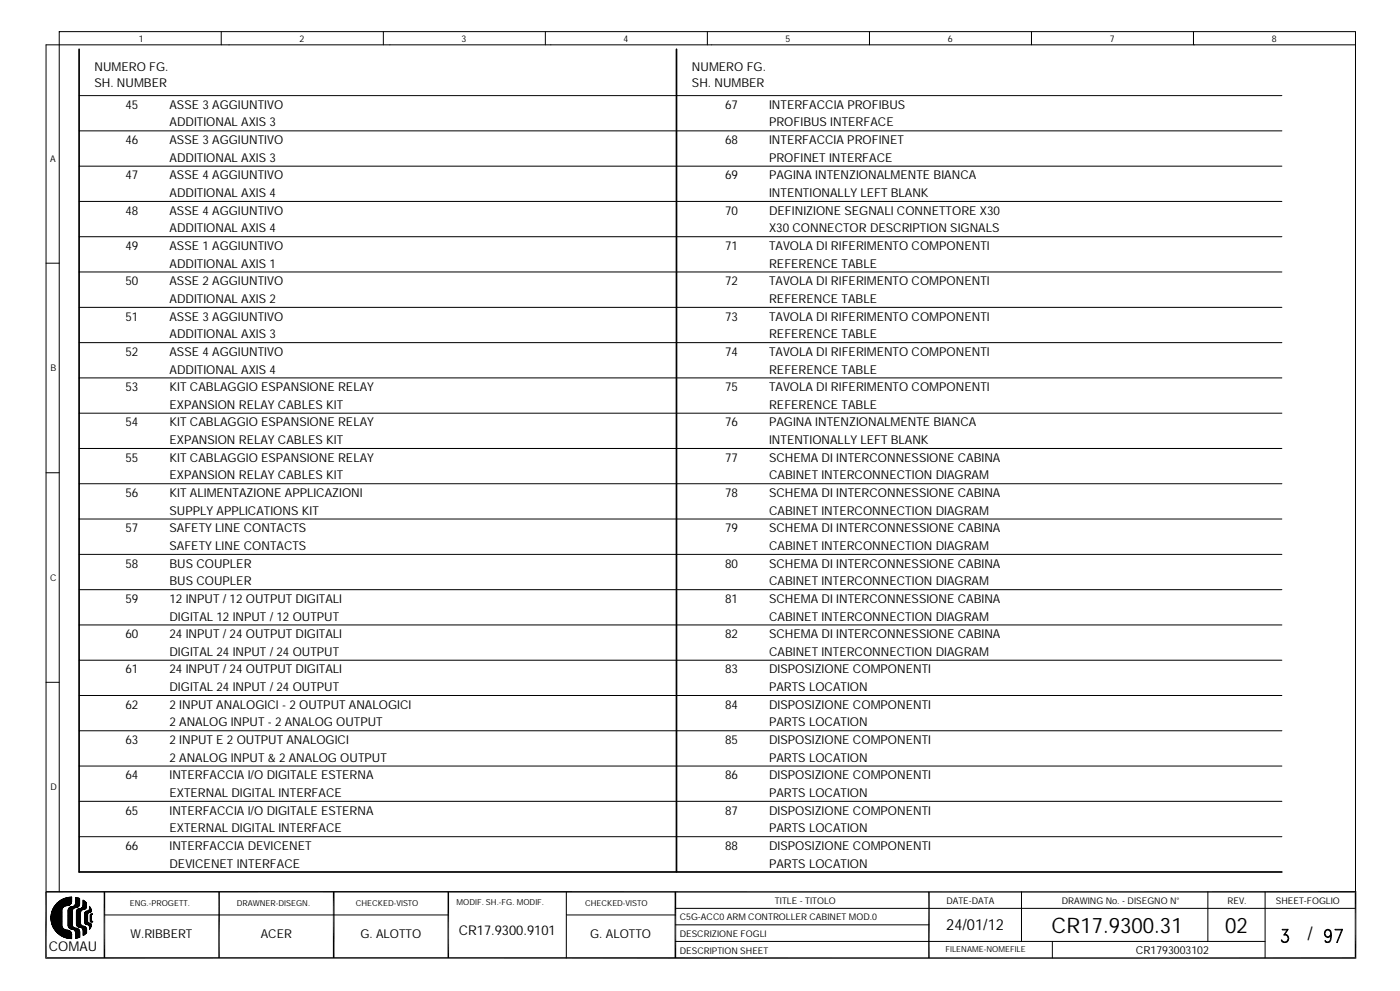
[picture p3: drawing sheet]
<svg xmlns="http://www.w3.org/2000/svg" width="297mm" height="210mm" viewBox="0 0 297 210" stroke-linecap="round" stroke-linejoin="round" font-family="sans-serif">
<defs><g id="words">
<g font-size="4.5">
<text x="222.9" y="197.5">CR17.9300.31</text>
<text x="259.6" y="197.5">02</text>
</g>
<text font-size="3.9" x="277.1" y="199.2">/</text>
<text font-size="3.2" x="200.5" y="197.1">24/01/12</text>
<g font-size="2.9">
<text x="10.4" y="201.5">COMAU</text>
<text x="97.2" y="198">CR17.9300.9101</text>
</g>
<g font-size="2.6">
<text x="20" y="15.1">NUMERO FG.</text>
<text x="146.6" y="15.1">NUMERO FG.</text>
<text x="20" y="18.4">SH. NUMBER</text>
<text x="26.6" y="23">45</text>
<text x="35.9" y="23">ASSE 3 AGGIUNTIVO</text>
<text x="146.6" y="18.4">SH. NUMBER</text>
<text x="153.6" y="23">67</text>
<text x="163" y="23">INTERFACCIA PROFIBUS</text>
<text x="35.9" y="26.8">ADDITIONAL AXIS 3</text>
<text x="163" y="26.8">PROFIBUS INTERFACE</text>
<text x="26.6" y="30.5">46</text>
<text x="35.9" y="30.5">ASSE 3 AGGIUNTIVO</text>
<text x="35.9" y="34.3">ADDITIONAL AXIS 3</text>
<text x="153.6" y="30.5">68</text>
<text x="163" y="30.5">INTERFACCIA PROFINET</text>
<text x="163" y="34.3">PROFINET INTERFACE</text>
<text x="26.6" y="38">47</text>
<text x="35.9" y="38">ASSE 4 AGGIUNTIVO</text>
<text x="35.9" y="41.7">ADDITIONAL AXIS 4</text>
<text x="153.6" y="38">69</text>
<text x="163" y="38">PAGINA INTENZIONALMENTE BIANCA</text>
<text x="163" y="41.7">INTENTIONALLY LEFT BLANK</text>
<text x="26.6" y="45.5">48</text>
<text x="35.9" y="45.5">ASSE 4 AGGIUNTIVO</text>
<text x="153.6" y="45.5">70</text>
<text x="163" y="45.5">DEFINIZIONE SEGNALI CONNETTORE X30</text>
<text x="26.6" y="53">49</text>
<text x="35.9" y="49.2">ADDITIONAL AXIS 4</text>
<text x="35.9" y="53">ASSE 1 AGGIUNTIVO</text>
<text x="153.6" y="53">71</text>
<text x="163" y="49.2">X30 CONNECTOR DESCRIPTION SIGNALS</text>
<text x="163" y="53">TAVOLA DI RIFERIMENTO COMPONENTI</text>
<text x="35.9" y="56.7">ADDITIONAL AXIS 1</text>
<text x="163" y="56.7">REFERENCE TABLE</text>
<text x="26.6" y="60.4">50</text>
<text x="35.9" y="60.4">ASSE 2 AGGIUNTIVO</text>
<text x="35.9" y="64.1">ADDITIONAL AXIS 2</text>
<text x="153.6" y="60.4">72</text>
<text x="163" y="60.4">TAVOLA DI RIFERIMENTO COMPONENTI</text>
<text x="163" y="64.1">REFERENCE TABLE</text>
<text x="26.6" y="67.9">51</text>
<text x="35.9" y="67.9">ASSE 3 AGGIUNTIVO</text>
<text x="35.9" y="71.6">ADDITIONAL AXIS 3</text>
<text x="153.6" y="67.9">73</text>
<text x="163" y="67.9">TAVOLA DI RIFERIMENTO COMPONENTI</text>
<text x="163" y="71.6">REFERENCE TABLE</text>
<text x="26.6" y="75.4">52</text>
<text x="35.9" y="75.4">ASSE 4 AGGIUNTIVO</text>
<text x="153.6" y="75.4">74</text>
<text x="163" y="75.4">TAVOLA DI RIFERIMENTO COMPONENTI</text>
<text x="26.6" y="82.8">53</text>
<text x="35.9" y="79.1">ADDITIONAL AXIS 4</text>
<text x="35.9" y="82.8">KIT CABLAGGIO ESPANSIONE RELAY</text>
<text x="153.6" y="82.8">75</text>
<text x="163" y="79.1">REFERENCE TABLE</text>
<text x="163" y="82.8">TAVOLA DI RIFERIMENTO COMPONENTI</text>
<text x="35.9" y="86.6">EXPANSION RELAY CABLES KIT</text>
<text x="163" y="86.6">REFERENCE TABLE</text>
<text x="26.6" y="90.3">54</text>
<text x="35.9" y="90.3">KIT CABLAGGIO ESPANSIONE RELAY</text>
<text x="35.9" y="94.1">EXPANSION RELAY CABLES KIT</text>
<text x="153.6" y="90.3">76</text>
<text x="163" y="90.3">PAGINA INTENZIONALMENTE BIANCA</text>
<text x="163" y="94.1">INTENTIONALLY LEFT BLANK</text>
<text x="26.6" y="97.8">55</text>
<text x="35.9" y="97.8">KIT CABLAGGIO ESPANSIONE RELAY</text>
<text x="35.9" y="101.5">EXPANSION RELAY CABLES KIT</text>
<text x="153.6" y="97.8">77</text>
<text x="163" y="97.8">SCHEMA DI INTERCONNESSIONE CABINA</text>
<text x="163" y="101.5">CABINET INTERCONNECTION DIAGRAM</text>
<text x="26.6" y="105.3">56</text>
<text x="35.9" y="105.3">KIT ALIMENTAZIONE APPLICAZIONI</text>
<text x="153.6" y="105.3">78</text>
<text x="163" y="105.3">SCHEMA DI INTERCONNESSIONE CABINA</text>
<text x="26.6" y="112.7">57</text>
<text x="35.9" y="109">SUPPLY APPLICATIONS KIT</text>
<text x="35.9" y="112.7">SAFETY LINE CONTACTS</text>
<text x="153.6" y="112.7">79</text>
<text x="163" y="109">CABINET INTERCONNECTION DIAGRAM</text>
<text x="163" y="112.7">SCHEMA DI INTERCONNESSIONE CABINA</text>
<text x="35.9" y="116.5">SAFETY LINE CONTACTS</text>
<text x="163" y="116.5">CABINET INTERCONNECTION DIAGRAM</text>
<text x="26.6" y="120.2">58</text>
<text x="35.9" y="120.2">BUS COUPLER</text>
<text x="35.9" y="124">BUS COUPLER</text>
<text x="153.6" y="120.2">80</text>
<text x="163" y="120.2">SCHEMA DI INTERCONNESSIONE CABINA</text>
<text x="163" y="124">CABINET INTERCONNECTION DIAGRAM</text>
<text x="26.6" y="127.7">59</text>
<text x="35.9" y="127.7">12 INPUT / 12 OUTPUT DIGITALI</text>
<text x="35.9" y="131.4">DIGITAL 12 INPUT / 12 OUTPUT</text>
<text x="153.6" y="127.7">81</text>
<text x="163" y="127.7">SCHEMA DI INTERCONNESSIONE CABINA</text>
<text x="163" y="131.4">CABINET INTERCONNECTION DIAGRAM</text>
<text x="26.6" y="135.2">60</text>
<text x="35.9" y="135.2">24 INPUT / 24 OUTPUT DIGITALI</text>
<text x="153.6" y="135.2">82</text>
<text x="163" y="135.2">SCHEMA DI INTERCONNESSIONE CABINA</text>
<text x="26.6" y="142.6">61</text>
<text x="35.9" y="138.9">DIGITAL 24 INPUT / 24 OUTPUT</text>
<text x="35.9" y="142.6">24 INPUT / 24 OUTPUT DIGITALI</text>
<text x="153.6" y="142.6">83</text>
<text x="163" y="138.9">CABINET INTERCONNECTION DIAGRAM</text>
<text x="163" y="142.6">DISPOSIZIONE COMPONENTI</text>
<text x="35.9" y="146.4">DIGITAL 24 INPUT / 24 OUTPUT</text>
<text x="163" y="146.4">PARTS LOCATION</text>
<text x="26.6" y="150.1">62</text>
<text x="35.9" y="150.1">2 INPUT ANALOGICI - 2 OUTPUT ANALOGICI</text>
<text x="35.9" y="153.9">2 ANALOG INPUT - 2 ANALOG OUTPUT</text>
<text x="153.6" y="150.1">84</text>
<text x="163" y="150.1">DISPOSIZIONE COMPONENTI</text>
<text x="163" y="153.9">PARTS LOCATION</text>
<text x="26.6" y="157.6">63</text>
<text x="35.9" y="157.6">2 INPUT E 2 OUTPUT ANALOGICI</text>
<text x="35.9" y="161.3">2 ANALOG INPUT &amp; 2 ANALOG OUTPUT</text>
<text x="153.6" y="157.6">85</text>
<text x="163" y="157.6">DISPOSIZIONE COMPONENTI</text>
<text x="163" y="161.3">PARTS LOCATION</text>
<text x="26.6" y="165.1">64</text>
<text x="35.9" y="165.1">INTERFACCIA I/O DIGITALE ESTERNA</text>
<text x="153.6" y="165.1">86</text>
<text x="163" y="165.1">DISPOSIZIONE COMPONENTI</text>
<text x="26.6" y="172.5">65</text>
<text x="35.9" y="168.8">EXTERNAL DIGITAL INTERFACE</text>
<text x="35.9" y="172.5">INTERFACCIA I/O DIGITALE ESTERNA</text>
<text x="153.6" y="172.5">87</text>
<text x="163" y="168.8">PARTS LOCATION</text>
<text x="163" y="172.5">DISPOSIZIONE COMPONENTI</text>
<text x="35.9" y="176.3">EXTERNAL DIGITAL INTERFACE</text>
<text x="163" y="176.3">PARTS LOCATION</text>
<text x="26.6" y="180">66</text>
<text x="35.9" y="180">INTERFACCIA DEVICENET</text>
<text x="35.9" y="183.8">DEVICENET INTERFACE</text>
<text x="153.6" y="180">88</text>
<text x="163" y="180">DISPOSIZIONE COMPONENTI</text>
<text x="163" y="183.8">PARTS LOCATION</text>
<text x="27.7" y="198.7">W.RIBBERT</text>
<text x="55.2" y="198.7">ACER</text>
<text x="76.4" y="198.7">G. ALOTTO</text>
<text x="125.1" y="198.7">G. ALOTTO</text>
</g>
<text font-size="2.3" x="240.7" y="202">CR1793003102</text>
<g font-size="1.9">
<text x="29.4" y="8.8">1</text>
<text x="63.5" y="8.8">2</text>
<text x="97.8" y="8.8">3</text>
<text x="132.1" y="8.8">4</text>
<text x="166.5" y="8.8">5</text>
<text x="200.9" y="8.8">6</text>
<text x="235.2" y="8.8">7</text>
<text x="269.5" y="8.8">8</text>
<text x="10.6" y="34.3">A</text>
<text x="10.7" y="78.6">B</text>
<text x="10.6" y="123">C</text>
<text x="10.7" y="167.4">D</text>
<text x="164.2" y="191.5">TITLE - TITOLO</text>
<text x="200.6" y="191.5">DATE-DATA</text>
<text x="225" y="191.5">DRAWING No. - DISEGNO N°</text>
<text x="260.2" y="191.5">REV.</text>
<text x="270.4" y="191.5">SHEET-FOGLIO</text>
<text x="144.1" y="195">C5G-ACC0 ARM CONTROLLER CABINET MOD.0</text>
<text x="144.1" y="198.5">DESCRIZIONE FOGLI</text>
<text x="144.1" y="202">DESCRIPTION SHEET</text>
</g>
<g font-size="1.7">
<text x="27.5" y="191.9">ENG.-PROGETT.</text>
<text x="50.2" y="191.9">DRAWNER-DISEGN.</text>
<text x="75.4" y="191.9">CHECKED-VISTO</text>
<text x="96.7" y="191.7">MODIF. SH.-FG. MODIF.</text>
<text x="124" y="191.9">CHECKED-VISTO</text>
<text x="200.4" y="201.7">FILENAME-NOMEFILE</text>
</g>
</g></defs>
<g fill="none" stroke="#000" stroke-width=".21">
<path d="M46.9 6.7v2.8M81.2 6.7v2.8M115.6 6.7v2.8M149.9 6.7v2.8M184.3 6.7v2.8M218.6 6.7v2.8M252.9 6.7v2.8M287.3 9.5h-277.5v179.4M16.8 27.7h254.9M16.8 35.2h254.9M16.8 20.2h254.9M9.8 55.7h2.8"/>
<path d="M16.8 57.6h254.9M16.8 42.7h254.9M16.8 50.1h254.9M16.8 65.1h254.9M16.8 72.6h254.9M16.8 80h254.9M16.8 87.5h254.9M16.8 95h254.9M9.8 100.1h2.8M16.8 102.5h254.9M16.8 109.9h254.9M16.8 117.4h254.9"/>
<path d="M16.8 124.9h254.9M16.8 132.4h254.9M16.8 139.8h254.9M9.8 144.5h2.8M16.8 147.3h254.9M16.8 154.8h254.9M16.8 162.3h254.9M16.8 169.7h254.9M16.8 177.2h254.9M10.8 194.7l4.1 4.1 .3-.2M10.8 194l2.4 2.4-1.1 1.1M10.8 194.9l3.9 3.9"/>
<path d="M10.8 193.8l2.3 2.3M10.8 195.1l3.7 3.6M10.9 193.7l2.2 2.3-1.3 1.2M10.9 193.4l2.2 2.2M10.9 195.5l3.2 3.2M10.9 193.3l2.2 2.2-1.5 1.5M11 193.1l2.1 2.2M11 195.7l2.9 2.9 1.1-1.1M11 193l2.1 2.1M11.1 192.9l2 2M11.1 192.8l2 2-1.8 1.7M11.2 192.6l1.9 2"/>
<path d="M11.3 192.4l1.8 1.8M11.3 192.3l1.8 1.7M11.4 192.2l1.7 1.7-2 2.1 2.5 2.5M11.4 196.7l1.5 1.5M11.5 192.1l1.6 1.6M11.5 192l1.6 1.5M11.6 191.9l1.5 1.5-2.2 2.2M11.7 191.8l1.4 1.4M11.8 191.7l1.3 1.3M11.8 191.6l1.3 1.2M11.9 197.3l.4 .4M11.9 191.5l1.2 1.2"/>
<path d="M12 191.4l1.1 1.1M12.1 191.3l1.1 1.1-2.4 2.4M12.2 191.2l1.1 1.1M12.2 191.2l-.2 .2M12.3 191.1l1.1 1.1M12.4 191.1l1 1M12.4 191l1.1 1.1M12.6 188.9v-182.2h274.7v182.2M12.6 190.9l1 1.1M12.7 190.8l1 1.1M12.7 190.8l1.2 1.1M12.8 198.1l1.2-1.1 1.2 1.2"/>
<path d="M12.9 190.7l-1.5 1.4M13 190.6l1.1 1.2M13.1 190.6l1.2 1.2M13.1 196.2a1.2 1.2 0 0 0 1.2 .8M13.1 195.3l-1.6 1.6M13.1 195.1l-1.6 1.7M13.1 195l-1.7 1.7M13.1 194.6l-1.8 1.8M13.1 194.4l-1.9 1.9 2.1 2.1 1.3-1.3M13.1 194.3l-1.9 1.9M13.1 194.1l-2 2M13.1 193.8l-2.1 2"/>
<path d="M13.1 193.6l-2.1 2.1M13.1 193.2l-2.2 2.2M13.1 193.1l-2.2 2.2 3.4 3.4 .9-.8M13.1 192.9l-2.2 2.2M13.1 192.7l-2.3 2.3M13.1 195.6l-1.4 1.5M13.1 195.8l-1.4 1.4M13.1 196.2l-1.2 1.2M13.1 196.3l-1.1 1.1M13.2 190.5l1.3 1.3M13.3 196.5l-1.1 1.1M13.3 196.6l-1 1.1"/>
<path d="M13.4 196.7l-1 1.1M13.4 190.4l1.3 1.3M13.5 196.8l-1.1 1M13.5 190.3l1.3 1.3M13.6 190.3l-2.5 2.5M13.6 196.8l-1 1.1M13.7 190.3l1.2 1.3M13.7 196.9l1.5 1.4M13.7 196.9l-1.1 1.1M13.8 190.3l1.2 1.2M13.8 190.2l-2.8 2.9M13.9 196.9l-1.2 1.2"/>
<path d="M13.9 190.2l1.2 1.2M14.1 190.2l1 1M14.1 190.2l-3.2 3.1M14.1 197l-1.1 1.2M14.2 197l1 1M14.2 190.1l1 1M14.3 197a.84 .84 0 0 1 .9 .9M14.3 191.8a1.24 1.24 0 0 0-1.2 .9v3.5M14.3 197l-1.2 1.3M14.4 197l.8 .8M14.4 194.9l.9 .8M14.4 195.2l1 .9-.6 .6"/>
<path d="M14.4 195.4l2.5 2.4M14.4 195.6l2.5 2.4M14.4 195.9l.9 .9M14.4 194.7l.9 .9M14.4 194.2l.9 .8M14.4 194l.9 .9M14.4 193.8l.9 .9M14.4 193.1l.9 .9M14.4 192.8l.9 .9M14.4 193.3l.9 .9M14.4 193.5l.9 .9M14.4 193.7l.9 .8"/>
<path d="M14.4 195.7l1.2 1.2M14.4 196.1l.8 .7M14.5 197l-1.3 1.3M14.5 192.7l.8 .8M14.5 190.1l.7 .7M14.5 190.1l-3.7 3.7M14.6 197.1l.5 .5M14.6 192.4l.7 .8M14.6 191.8l-1.3-1.3-2.1 2 1.9 1.9M14.6 190.1l.6 .5-1.2 1.2-1.2-1.1M14.6 192.3l.7 .7M14.7 197.1l-1.3 1.3"/>
<path d="M14.7 190l-3.9 4M14.7 192.2l.6 .6M14.8 190l.4 .4M14.8 197.2l-1.3 1.3M14.8 192.2l.6 .5M14.9 192.1l-.4 .4 .8 .8M14.9 197.3l-1.2 1.2M14.9 192.1l.5 .5M15 197.4l-1.2 1.2M15.1 192.1l.4 .4M15.1 197.6l-1 1.1M15.1 192.1l-.6 .6"/>
<path d="M15.1 191.2l-.5 .6M15.2 191l-.8 .8M15.2 197.7l-1 1M15.2 190.9a.88 .88 0 0 1-.9 .9M15.2 190.9v-.9a4.4 4.4 0 0 0-4.4 4.4 4.4 4.4 0 0 0 4.4 4.4v-.9M15.2 197.9h.1M15.2 190.8l-1 1M15.2 190.5l-1.5 1.5M15.2 190.3l-4.4 4.4M15.2 190.1l-4.4 4.2 4.3 4.5-4.3-4.3 4.4-4.4M15.2 190.3l-.3-.3-4.1 4.2 4.4 4.3M15.2 190.9l-.9-.8-3.4 3.4 2.2 2.3"/>
<path d="M15.2 198l-.7 .7M15.2 198.2l-.6 .6M15.2 198.4l-.4 .4M15.2 192l-.6 .4-.2 .4 .1 3.5 .3 .3 .4 .2M15.2 196.8l.7 .3 .1 .5M15.2 192l.4 .4M15.3 193v3.1l.3 .4 .5 .1M15.3 193.3l-.9 .8M15.3 193.1l-.9 .9M15.3 193.4l-.9 .9 .9 .9M15.3 193.6l-.9 .9 .9 .9M15.3 193.8l-.9 .8"/>
<path d="M15.3 194.3l-.9 .9M15.3 194.5l-.9 .8M15.3 194.6l-.9 .9M15.3 195.5l-.8 .8 .4 .4 .5-.4M15.3 195.7l-.7 .7M15.3 194.8l-.9 .9M15.3 194.1l-.9 .9 .9 .9M15.3 193.9l-.9 .9M15.3 195l-.9 .8M15.3 195.1l-.9 .9M15.3 195.3l-.8 .9M15.3 195.8l-.7 .7"/>
<path d="M15.3 192.9l-.9 .9M15.3 192l-.9 .9 .9 .9M15.3 196l-.6 .6M15.4 192.7l-1 .9M15.4 192l.3 .3M15.5 196.4l-.4 .4M15.5 196.8l.3-.3 1.1 1.2M15.5 192l.3 .3M15.6 192l-1.2 1.1M15.6 196.4l-.4 .4M15.6 191.9l.4 .3M15.7 196.5l-.3 .3"/>
<path d="M15.7 191.9l.4 .3M15.8 191.8l.5 .4M15.9 191.7l.5 .5 .4-.4M15.9 196.6l-.3 .3M16 196.6l.9 .9M16 191.4l.6 .6M16 197.6v1.1M16 190.1l.9 .8M16 197.6l.9 .9M16 197.8l.8 .8 .1-.2M16 198.3l.4 .4M16 191.3l.7 .7"/>
<path d="M16 191.1l.8 .7M16 197.5l.9 .9M16 198l.6 .6M16 198.7h.1M16 190.9l.8 .8M16 190.8l.9 .8M16 190.6l.9 .8M16 190.4l.9 .9M16 190.2l.9 .9M16.1 196.6l.5 .2 .2 .4 .1 1.3M16.1 196.6l-.4 .4M16.1 192.2l-.6 .3-.2 .5"/>
<path d="M16.2 193.1v2.8l.3 .4 1 .4 .1 1.5 .8-.6-.1-1-.2-.3-.4-.1M16.2 194.6l.9 .9-.7 .7M16.2 195.8l.6 .6 .4-.4M16.2 195.6l.8 .8 .3-.3M16.2 194.9l.9 .9M16.2 194.7l.9 .9M16.2 193.7l.9 .9M16.2 193.4l.9 .8M16.2 196.6l.7 .8-.9 .8M16.2 195.2l2.2 2.2M16.2 193.5l.9 .9M16.2 193.9l.9 .9-.9 .9"/>
<path d="M16.2 195.4l1.1 1.1 .3-.3M16.2 194l.9 .9M16.2 194.2l.9 .9M16.2 194.4l.9 .9M16.2 195.1l2.2 2.1M16.2 193.2l.9 .8M16.2 193l.9 .9-.9 .9M16.2 190.1l-.2 .2M16.2 192.9l.9 .8M16.3 196l.3 .3M16.3 196.6l-.5 .5M16.3 190.1l.6 .7"/>
<path d="M16.3 192.8l.8 .7M16.3 190.2l-.3 .3M16.4 196.7l-.5 .5M16.4 192.7l.7 .7-.9 .9M16.4 196.7l.4 .4-.8 .8M16.5 192.6l.6 .6-.9 .9M16.5 196.7l-.5 .6 .9 .9-.4 .4-.5-.4M16.6 192.5l-.3 .3M16.6 192.5l.5 .6M16.6 196.8l-.6 .6M16.6 190.2l-.6 .6M16.7 196.9l-.7 .6"/>
<path d="M16.7 192.5l.4 .5-.9 .9M16.8 197l-.8 .7M16.8 192.5l-.6 .6M16.8 192.4l.5 .4M16.9 190.3l-.9-.2v1.4l-.3 .4-.5 .1M16.9 190.3v1.1a.76 .76 0 0 1-.8 .8M16.9 191.5l-.7 .7M16.9 190.8l-2.5 2.5M16.9 190.7l-1 .9 .6 .5M16.9 190.5l-.9 .8M16.9 190.3l-.9 .9M16.9 191.3l-.9 .9"/>
<path d="M16.9 191.2l-1.2 1.1M16.9 191l-2.5 2.4M16.9 190.4l-.2-.1-.7 .7M16.9 190.6l-.4-.4-.5 .5M16.9 197.2l-.9 .9M16.9 198.5l-.9 .2M16.9 198l-.7 .7-.2-.2M16.9 197.5l-.9 .9M16.9 197.7l-.9 .9M16.9 197.9l-.9 .8M17.1 193.8l-.9 .8M17.1 194.1l-.9 .9"/>
<path d="M17.1 195l-.9 .8M17.1 195.3l-.8 .8M17.1 193.6l-.9 .9M17.1 195.1l-.9 .9M17.1 194.6l-.9 .9M17.1 194.4l-.9 .9M17.1 194.3l-.9 .8M17.1 195.6l-.6 .7M17.1 195.8l-.5 .5M17.1 196.4l.3-.3 1 1M17.1 192.4l.3 .3M17.2 195.9l-.5 .5"/>
<path d="M17.3 192.8l-.3-.4-.8 .8M17.4 192.3l.3 .4M17.4 196.6l.5-.4 .5 .5M17.4 192.2l.5 .4M17.5 196.7l.9 .9M17.6 192.7l-.3-.4-1.1 1.1M17.6 192l.5 .5M17.6 197l.7 .7M17.6 191l.7 .7M17.6 197.7l.3 .3M17.6 197.5l.4 .4M17.6 197.2l.6 .6"/>
<path d="M17.6 197.9l.2 .1M17.7 190.7l.6 .8M17.7 196.2l.7 .7M17.7 196.2l-.3 .3M17.8 190.8l.5 .6M17.8 190.8l-.2 .2M17.9 190.9l-.3 .2 .7 .8M17.9 193.7l.7 .6-.7 .6 1.4 1.4M17.9 193.5l.7 .7M18 190.9l-.4 .4 .7 .7M18 196.3l-.5 .4M18 193.3l.6 .5-.7 .6 .7 .6-.6 .6"/>
<path d="M18.1 193.2l.5 .4-.7 .6 .7 .7M18.1 191l-.5 .5 .7 .7M18.1 196.3l-.5 .6M18.2 193.1l.4 .4M18.2 191.1l-.6 .6 .7 .6M18.2 196.4l-.6 .6M18.3 191.2l-.7 .6 .6 .6M18.3 196.5l-.7 .7M18.3 193l.4 .4M18.3 196.6l-.7 .7 .5 .5M18.3 193l-.3 .4 .6 .6M18.3 191.2l-.7-.5-.1 1.4-.4 .3-.6 .2-.3 .6"/>
<path d="M18.3 191.2l-.1 1.2-.9 .4-.2 .5v2.3l.2 .5 .4 .1M18.3 191.3l-.8 .8 .5 .5M18.3 191.4l-2.1 2.2M18.3 191.6l-2.1 2.2M18.3 192.1l-.5 .5M18.3 191.8l-.9 .9M18.3 192l-.6 .7M18.4 197.5l-.8 .5M18.4 196.8l-.8 .7M18.4 196.9l-.8 .8M18.4 197.1l-.8 .7M18.4 197.3l-.8 .7"/>
<path d="M18.4 193l.4 .3M18.5 195.8l.4 .3 .1 .7M18.5 193l-.4 .1-.2 .4v1.8l.2 .4 .4 .1M18.5 193l-.6 .6M18.6 194.7l-.7 .6 .6 .5M18.6 194.8l-.6 .7 .3 .3M18.6 194.1l-.7 .7 1.4 1.4M18.6 194l-.7 .6 .7 .6M18.6 195.2l-.5 .5M18.6 193l.3 .3M18.6 195.3l-.4 .4M18.7 195.4l-.4 .4"/>
<path d="M18.7 192.9l.3 .4M18.8 195.5l-.4 .3M18.8 192.8l.4 .4M18.9 195.6l-.3 .2M18.9 192.8l.4 .3M18.9 195.6l.5 .4M18.9 192.7l.4 .3M19 192l-.1 .7-.4 .3M19 192l.4 .8M19 192.1l.2 .3-1.3 1.3M19 196.5l.1 .1M19 192.3l.4 .4"/>
<path d="M19 192h.1M19 196.8h.1M19 192.1v.1M19 195.6l-.3 .3M19.1 195.6l.3 .2M19.1 192.2l-.1 .2M19.1 193.9v1.2l.3 .2h.2v-.2M19.1 194.4l.3 .2M19.1 194.2l.3 .3M19.1 195.1l.2 .2 .2-.2M19.1 194.6l.3 .2M19.1 194.9l.4 .4 .1-.2"/>
<path d="M19.1 194.7l.3 .3M19.1 194l.3 .3M19.1 193.9l.3 .2M19.2 195.6l-.4 .4M19.2 192.3l-.2 .2 .4 .4M19.3 192.5l-1.4 1.4 .7 .6-.7 .6 1.3 1.3-.2 .3M19.3 195.7l-.4 .4M19.3 192.7l-1.4 1.4 .7 .6M19.3 193l-.2 .2M19.3 195.8l-.4 .4M19.4 193.8v1.3h.2M19.4 193.8l.2-.2h-.4l-.1 .3"/>
<path d="M19.4 193.9l-.3 .2M19.4 194.6l-.3 .2M19.4 195.1l-.2 .1M19.4 194.7l-.3 .3M19.4 194.9l-.3 .2M19.4 196.1l-.4 .4M19.4 193.6l.1 .1M19.4 194.4l-.3 .2M19.4 194.2l-.3 .2M19.4 194l-.3 .3M19.4 192.9l-.1 .3-.6 .2-.1 .3v1.6l.7 .4 .1 .4M19.4 196.1l-.4 .7"/>
<path d="M19.4 192.8v.1M19.4 193.8l-.2-.1 .2 .2M19.4 195.9l-.4 .4 .2 .2M19.4 192.8l-.5 .5M19.5 193.7v-.1l-.4 .3M19.5 195.1l.1 .1M22.1 193.8h72.9M120 188.9v14M120 193.8h23.1M143.1 199.4h125M143.1 192.4h144.2M143.1 195.9h53.8"/>
<path d="M216.5 188.9v10.5M223 199.4v3.5M256 188.9v10.5M268.1 188.9v14M271.6 199.2l.4 .3M272.2 197.9a.85 .85 0 0 1 .8 1.3 .85 .85 0 0 1-1.5-.1 .8 .8 0 0 0 .8 .4 .8 .8 0 0 0 .7-.5M272.5 198a.84 .84 0 0 1 0 1.5M272.9 197h-1.2v-.2h1.3l-.8 1.2M272.9 196.8l-.8 1.2 .7 .2 .2 .4M280.8 197.9l.2 .4 .3 .1 .5-.1 .2-.4M280.8 197.5l.2-.4 .3-.1 .5 .1 .2 .4M280.9 199.4l.3 .1 .6-.1"/>
<path d="M281.2 197a.82 .82 0 0 0-.4 .7 .82 .82 0 0 0 .4 .7M281.6 197l.3 .2a2.89 2.89 0 0 1-.2 2.3M282 198.2a.68 .68 0 0 1-.6 .4 .68 .68 0 0 1-.6-.4 .79 .79 0 0 1 .1-1.2 .79 .79 0 0 1 1.1 .2 3 3 0 0 1-.2 2.3 .65 .65 0 0 1-1-.3l.2 .3M282 197.8l-.1 .4-.3 .2M284.4 196.8l-1.1 2.8 1.2-2.8h-1.6v.2h1.5"/>
</g>
<path d="M22.1 188.9v14M46.4 188.9v14M95 188.9v14M196.9 188.9v14M287.3 188.7v14.4M287.4 188.9h-277.6l-.1 14.2M9.6 202.9h277.8" fill="none" stroke="#000" stroke-width=".32"/>
<path d="M70.7 188.9v14M143.1 188.9v14" fill="none" stroke="#000" stroke-width=".34"/>
<path d="M16.8 10.4v174.3h254.9M143.4 10.4v174.3" fill="none" stroke="#000" stroke-width=".36"/>
<use href="#words"/>
</svg>
